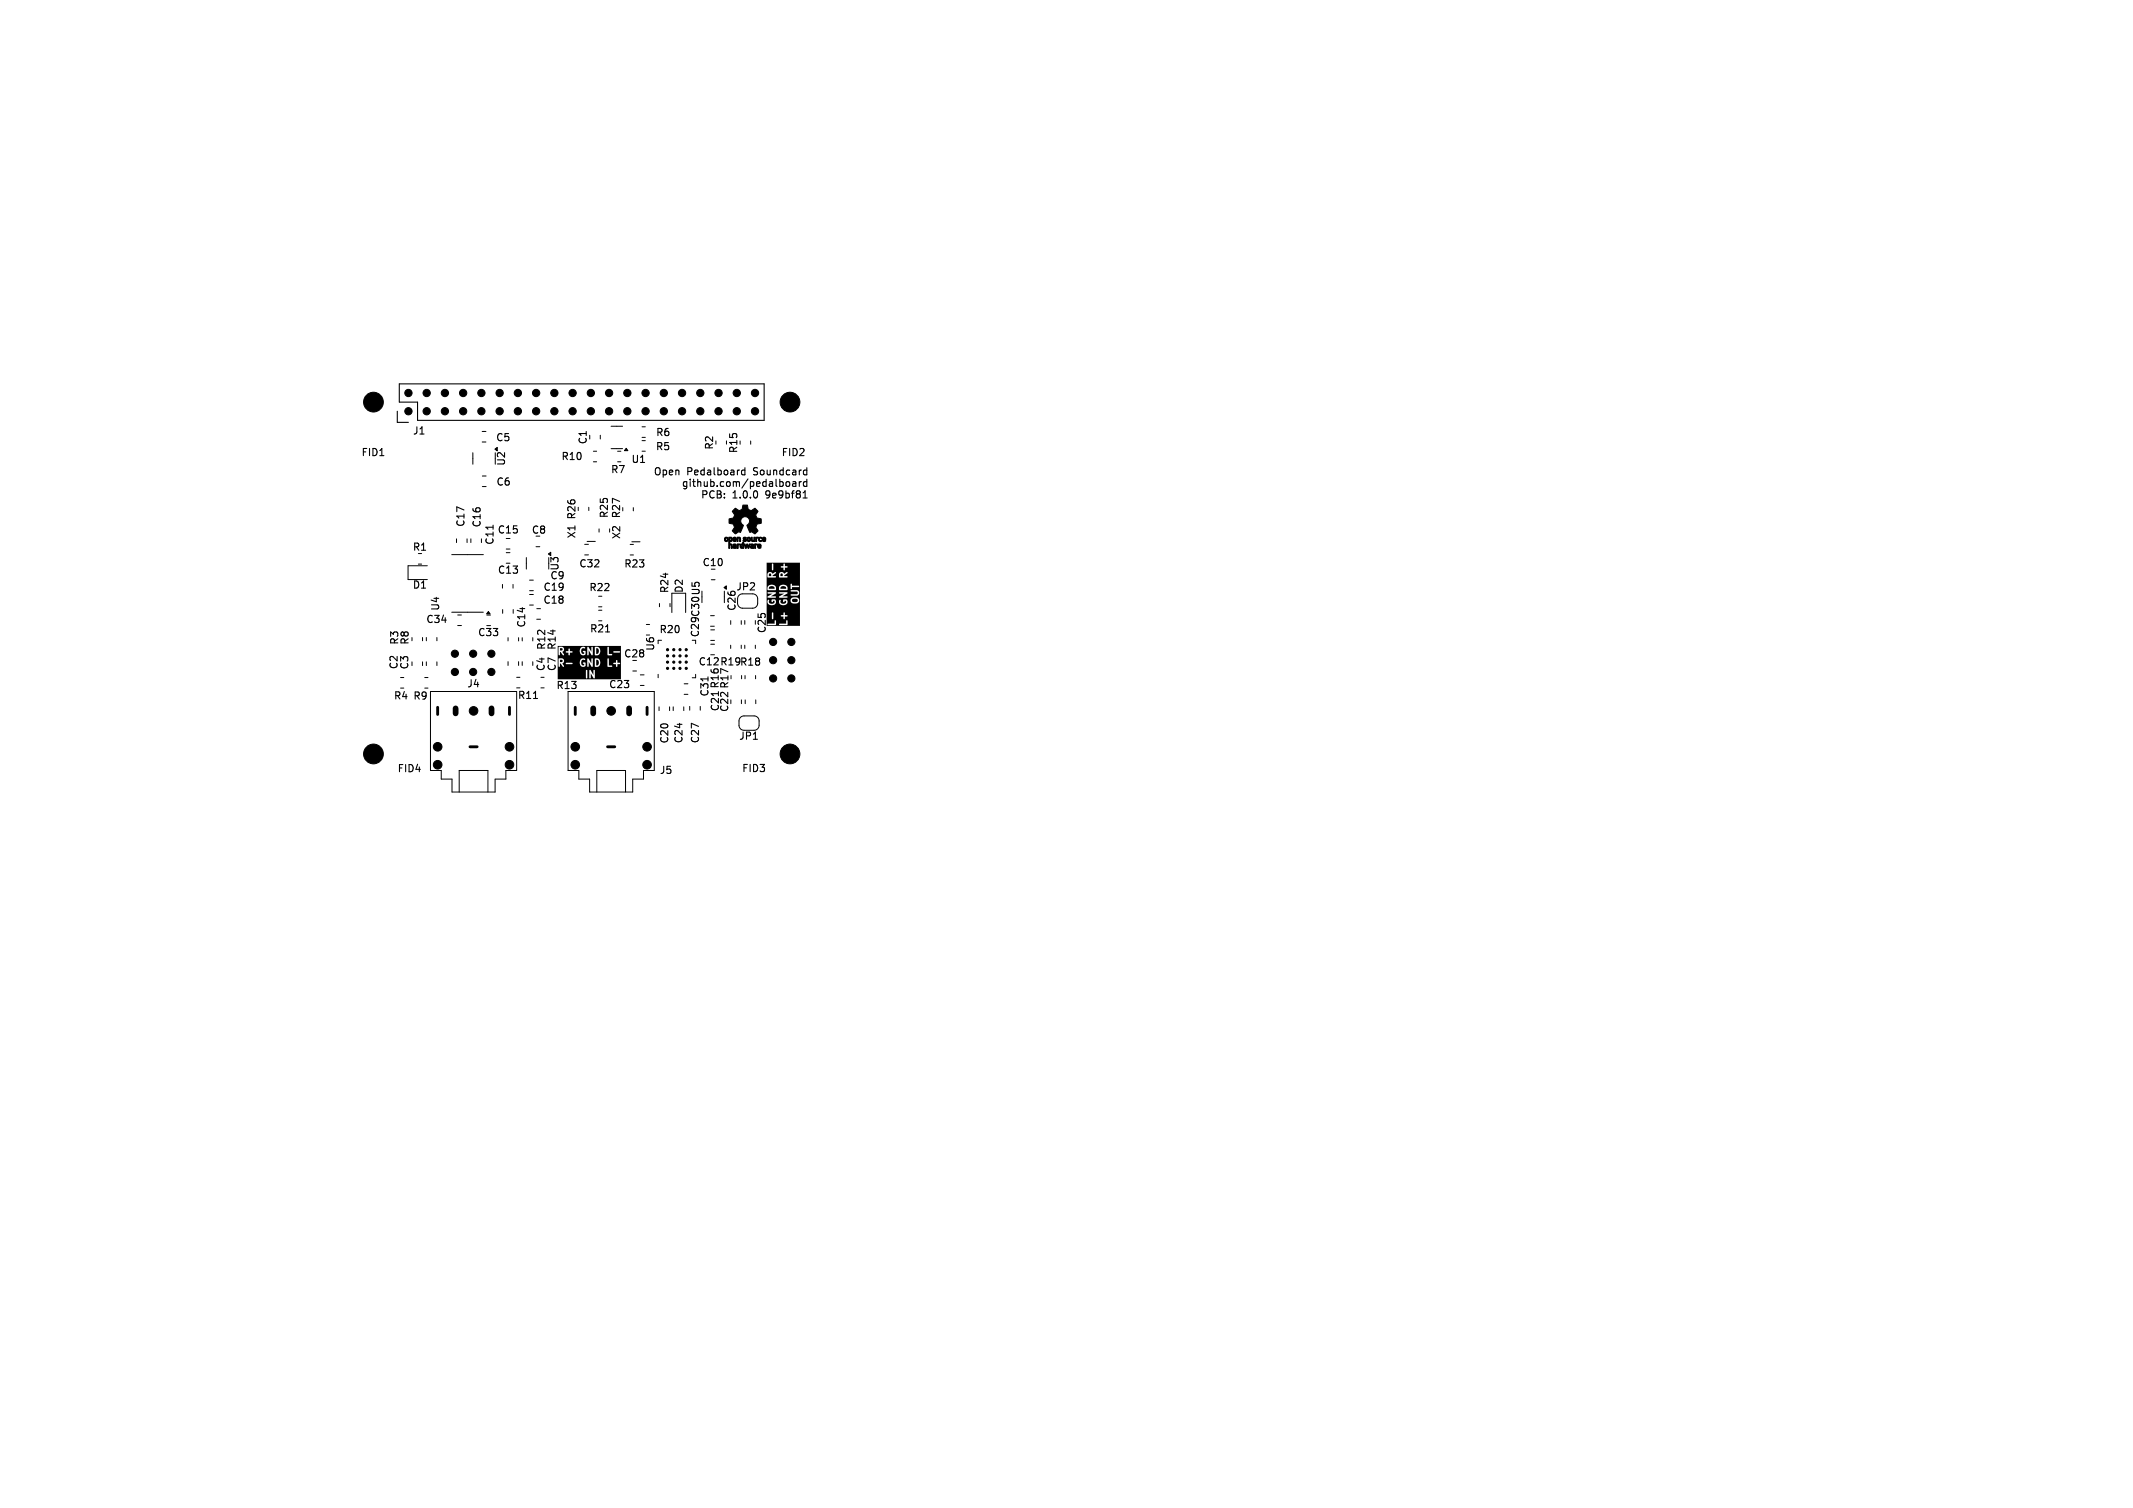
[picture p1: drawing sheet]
<svg xmlns="http://www.w3.org/2000/svg" width="297mm" height="210mm" viewBox="0 0 297 210" stroke-linecap="round" stroke-linejoin="round" font-family="sans-serif">
<defs><g id="words">
<g font-size="1.4">
<text x="50.2" y="63.7">FID1</text>
<text x="57.4" y="60.7">J1</text>
<text x="69" y="61.7">C5</text>
<text x="70.5" y="65" transform="rotate(-90 70.5 65)">U2</text>
<text x="78.1" y="64.3">R10</text>
<text x="81.9" y="62" transform="rotate(-90 81.9 62)">C1</text>
<text x="87.8" y="64.7">U1</text>
<text x="91.2" y="62.9">R5</text>
<text x="91.2" y="60.9">R6</text>
<text x="99.5" y="62.7" transform="rotate(-90 99.5 62.7)">R2</text>
<text x="102.9" y="63.2" transform="rotate(-90 102.9 63.2)">R15</text>
<text x="108.7" y="63.7">FID2</text>
<text x="69" y="67.8">C6</text>
<text x="85" y="66.1">R7</text>
<text x="90.9" y="66.3">Open</text>
<text x="94.8" y="67.9">github.com/pedalboard</text>
<text x="95.6" y="66.3">Pedalboard</text>
<text x="97.5" y="69.5">PCB:</text>
<text x="102" y="69.5">1.0.0</text>
<text x="105.1" y="66.3">Soundcard</text>
<text x="106.8" y="69.5">9e9bf81</text>
<text x="57.4" y="76.9">R1</text>
<text x="64.9" y="73.5" transform="rotate(-90 64.9 73.5)">C17</text>
<text x="67.1" y="73.6" transform="rotate(-90 67.1 73.6)">C16</text>
<text x="68.9" y="76" transform="rotate(-90 68.9 76)">C11</text>
<text x="69.2" y="74.5">C15</text>
<text x="73.9" y="74.5">C8</text>
<text x="80.3" y="75.1" transform="rotate(-90 80.3 75.1)">X1 R26</text>
<text x="84.8" y="72.3" transform="rotate(-90 84.8 72.3)">R25</text>
<text x="86.5" y="72.3" transform="rotate(-90 86.5 72.3)">R27</text>
<text x="86.6" y="75.2" transform="rotate(-90 86.6 75.2)">X2</text>
<text x="57.4" y="82.2">D1</text>
<text x="69.2" y="80.1">C13</text>
<text x="75.6" y="82.5">C19</text>
<text x="76.5" y="80.9">C9</text>
<text x="78" y="79.6" transform="rotate(-90 78 79.6)">U3</text>
<text x="80.6" y="79.2">C32</text>
<text x="82" y="82.5">R22</text>
<text x="86.8" y="79.2">R23</text>
<text x="93.3" y="82.7" transform="rotate(-90 93.3 82.7)">R24</text>
<text x="95.3" y="82.7" transform="rotate(-90 95.3 82.7)">D2</text>
<text x="97.7" y="79">C10</text>
<text x="102.4" y="82.4">JP2</text>
<text x="55.7" y="89.9" transform="rotate(-90 55.7 89.9)">R3</text>
<text x="57.1" y="89.9" transform="rotate(-90 57.1 89.9)">R8</text>
<text x="59.3" y="87">C34</text>
<text x="61.4" y="85.2" transform="rotate(-90 61.4 85.2)">U4</text>
<text x="66.5" y="88.8">C33</text>
<text x="73.3" y="87.5" transform="rotate(-90 73.3 87.5)">C14</text>
<text x="75.6" y="84.3">C18</text>
<text x="82" y="88.3">R21</text>
<text x="91.7" y="88.4">R20</text>
<text x="97.5" y="88.9" transform="rotate(-90 97.5 88.9)">C29 C30 U5</text>
<text x="102.6" y="85.2" transform="rotate(-90 102.6 85.2)">C26</text>
<text x="106.8" y="88.3" transform="rotate(-90 106.8 88.3)">C25</text>
<text x="55.6" y="93.3" transform="rotate(-90 55.6 93.3)">C2</text>
<text x="57.1" y="93.3" transform="rotate(-90 57.1 93.3)">C3</text>
<text x="65" y="95.9">J4</text>
<text x="76" y="93.6" transform="rotate(-90 76 93.6)">C4</text>
<text x="76.1" y="90.6" transform="rotate(-90 76.1 90.6)">R12</text>
<text x="77.6" y="93.6" transform="rotate(-90 77.6 93.6)">C7</text>
<text x="77.6" y="90.6" transform="rotate(-90 77.6 90.6)">R14</text>
<text x="86.8" y="91.8">C28</text>
<text x="91.3" y="90.7" transform="rotate(-90 91.3 90.7)">U6</text>
<text x="97.2" y="92.9">C12 R19R18</text>
<text x="54.7" y="97.6">R4 R9</text>
<text x="72" y="97.5">R11</text>
<text x="77.4" y="96.2">R13</text>
<text x="84.7" y="96">C23</text>
<text x="98.8" y="97.1" transform="rotate(-90 98.8 97.1)">C31</text>
<text x="100.3" y="99.2" transform="rotate(-90 100.3 99.2)">C21 R16</text>
<text x="101.6" y="99.3" transform="rotate(-90 101.6 99.3)">C22 R17</text>
<text x="55.3" y="107.7">FID4</text>
<text x="91.8" y="108">J5</text>
<text x="93.3" y="103.6" transform="rotate(-90 93.3 103.6)">C20</text>
<text x="95.2" y="103.6" transform="rotate(-90 95.2 103.6)">C24</text>
<text x="97.5" y="103.6" transform="rotate(-90 97.5 103.6)">C27</text>
<text x="102.8" y="103.2">JP1</text>
<text x="103.2" y="107.7">FID3</text>
</g>
</g></defs>
<path d="M107.1 79.9h.3v.3h-.3zM108.7 79.9h.3v.3h-.3zM78 91.9h.3v.2l-.3 .1zM78 90.3h.3v.2l-.3 .1zM83 91.9a.4 .4 0 0 1 .4 .4 .4 .4 0 0 1-.4 .4zM83 90.3a.4 .4 0 0 1 .4 .4 .4 .4 0 0 1-.4 .4zM77.7 90h8.8v4.6h-8.8v-1.2h3.9v1l.1 .1 .1-.1v-1h.3v1h.2v-.6l.4 .7 .1-.1v-1l-.1-.1-.1 .1v.6l-.4-.7-.1 .1h-.3l-.1-.1-.1 .1h-3.9v-1.6h.1v1l.1 .1 .1-.1v-.4l.4 .5 .1-.2-.2-.3h.5l.1 .1h.7l.1-.1-.1-.1-1.3 .1 .2-.2h2.2l.1 .5 .4 .2 .3-.2v-.4h-.3l.1 .1v.2a.4 .4 0 0 1-.4-.4 .4 .4 0 0 1 .6-.3v-.1h.3v1l.1 .1 .1-.1v-.6l.4 .6h.1v-1h.3v1l.1 .1 .4-.1 .2-.2 .1-.4-.2-.4h1.2v1l.1 .1 .6-.1-.1-.1h-.4v-.3h.6l.1 .1h.3l.1 .4 .1-.1v-.3l.3-.1v-.1h-.3l-.1-.4-.1 .1v.3l-1 .1-.1-.7-.1 .1h-1.2l-.2-.1-.7 .1-.1-.1-.1 .7-.4-.7-.1 .1-.5-.1h-.3l-.3 .5h-2.2v-.3l-.1-.2h-.5l-.2 .1v-1.6h.1v1l.1 .1 .1-.1v-.4l.4 .4h.1l-.2-.4 .9 .1v.3l.1 .1 .1-.4 .3-.1v-.1h-.3v-.1h1.3l.1 .5 .4 .2 .3-.2v-.5l-.3 .1 .1 .1v.2a.4 .4 0 0 1-.4-.4 .4 .4 0 0 1 .6-.3v-.1h.3v1l.1 .1 .1-.1v-.7l.4 .7h.1v-1h.3v1l.1 .1 .4-.1 .2-.2 .1-.4-.2-.4h1.2v1l.1 .1 .6-.1-.1-.1h-.4v-.3h.6l.1 .1h.8v-.1v-.1l-1.5 .1-.1-.7-.1 .1h-1.2l-.2-.1-.7 .1-.1-.1-.1 .7-.4-.7-.1 .1-.5-.1h-.3l-.3 .5h-1.3l-.1-.3h-.1v.4l-.9 .1 .2-.3v-.3l-.2-.1-.6 .1zM107.1 81.8a.44 .44 0 0 1 .4-.2 .44 .44 0 0 1 .4 .4h-.8zM108.7 81.8a.44 .44 0 0 1 .5-.2 .44 .44 0 0 1 .3 .4h-.8zM110.4 83.4h.6l.1 .3-.3 .2-.4-.1-.1-.1zM106.7 78.4h4.7v8.8h-4.7v-.3l.3 .2 1-.1 .1-.1h.4l.1 .2 1.1-.1v-.5l-.1-.1-.1 .1v.4h-1.4v-.4l-.2-.1v.5h-1.2v-1.5h.8v.7l.1 .1h.1v-.5h1l.1 .2h.3l.1 .3h.1v-.3l.4-.1-.1-.1h-.3l-.1-.4-.1 .1v.3h-.4h-1l-.1-.4-.1 .1h-.8v-1.7h.2l.1 .5 .4 .1 .5-.1 .1-.2v-.3h.5l.1 .5 .5 .1 .5-.3 .1-.3-.1-.2h.5v.4l.4 .2 .6-.1 .2-.2v-.3l-.2-.3h-.6h-.2l-.2 .3h-1h-.1l.1 .4 .1-.2h.2a.4 .4 0 0 1-.4 .4 .4 .4 0 0 1-.3-.6h-.1l-.1 .2h-.5l-.1-.2h-.5l.1 .4 .1-.2h.2a.4 .4 0 0 1-.4 .4 .4 .4 0 0 1-.3-.6l-.4 .2v-.6l.3 .1h1l.1-.1h.4l.1 .1h1h.1l-.1-.2h-.7l.7-.3 .1-.2h-1.2v.2h.7l-.7 .4h-.4l-.1-.1h-.7l.7-.4v-.1h-1.1v.2h.7l-.9 .4v-.8h3.4l.1 .1h.8v.3l-.8 .1-.1 .1 .1 .1 .8-.1 .3-.2v-.2l-.3-.3-4.3 .1v-.4h.2v.2l.1 .1h1l.1-.3h.4v.3h1.1l.1-.1-.1-.4-.4-.3-.5 .1-.2 .4h-.4l-.2-.4-.5-.1-.4 .1-.1 .4h-.2v-.5h3.4l.1 .6h.1v-.2h.9l.1-.2h-.1h-.9l-.1-.3-.1 .1h-3.4v-1.4h.2v.4h1.1v-.2h-.4v-.1l.3-.1h.6v.4h1.1h.1l-.1-.2h-.4v-.1l.5-.3-.2-.1-.3 .2-.2-.2h-.3l-.2 .3h-.6l.2-.2-.1-.1-.4 .2-.2-.2h-.3l-.4 .3v-1.4h.8v.7l.1 .1h.1v-.5h1l.1 .1 .3 .1 .1 .3h.1v-.3l.4-.1-.1-.1h-.3l-.1-.4h-.1v.4h-1.4l-.1-.4-.9 .1z" fill="#000"/>
<g fill="none" stroke="#000" stroke-width=".15">
<path d="M55.3 57.3v1.5h1.6M55.6 53.5h50.8v5h-48.3v-2.5h-2.5zM68.7 73.1v.6M103.7 65.1v1M103.7 65.5h-.3l-.2 .2 .1 .4h.4M109.5 67.1h.3l.2 .2v.2l-.2 .2h-.3l-.1-.2zM110.4 67.1h.4v.6M110.8 67.3l-.3 .1-.2 .1 .2 .2h.3M111.3 67.1v.6M111.6 67.1l-.3 .2M111.8 69.3h.6M112 68.5l.1-.2v1"/>
<path d="M112.1 65.5h.2M112.3 66.1h-.2M112.3 65.1v1M112.3 66.7v1M112.3 67.1h-.2l-.2 .2 .1 .4h.3M74.3 97.3h.6M84.3 88h.6M98.6 94.3v.5M104.9 103h.6"/>
</g>
<g fill="none" stroke="#000" stroke-width=".14">
<path d="M85.1 59.4h1.6M89.4 59.4h.5M58.3 78.6h.4M59.5 78.8h-2.7v1.9h2.7M62.9 77.2h4.4M63.6 75v.6M65 75v.6M65.6 75v.6M65.8 63v1.7M67 75v.6M67.1 60.1h.6M67.1 61.6h.6"/>
<path d="M67.2 66.3h.5M67.2 67.8h.5M69 63v1.7M70.5 77h.5M70.5 78.4h.5M70.5 76.5h.5M73.3 77.7v1.6M74.6 76.1h.6M76.4 77.7v1.6M81.4 75.8h.5M81.4 77.3h.5M81.7 75.4h1.2"/>
<path d="M82 70.6v.5M82.6 62.8h.5M82.6 64.3h.5M83.4 73.7v.4M83.6 60.6v.5M84.9 73.7v.4M85.1 62.5h1.6M86 62.8h.5M86 64.3h.5M87.7 75.8h.5M87.7 77.3h.5M88 75.4h1.1"/>
<path d="M88.2 70.7v.4M89.4 62.8h.5M89.4 61.4h.5M89.4 60.9h.5M101.2 61.4v.5M104.5 61.4v.5M55.8 94.4h.4M55.8 95.8h.4M58.8 88.8v.4M58.8 92.2v.5M59.1 94.4h.5M59.1 95.8h.5"/>
<path d="M59.4 88.8v.4M59.4 92.2v.5M59.9 96.3h12v11h-1.5v1.2h-1.5v1.8h-6v-1.8h-1.5v-1.2h-1.5zM60.8 88.8v.4M60.8 92.2v.5M62.9 85.3h4.4M63.7 85.6h.6M63.7 87.1h.6M67.8 87.1h.5M67.8 85.7h.5M70 81.4v.5M70 84.9v.5"/>
<path d="M70.7 88.8v.5M70.7 92.1v.6M71.4 81.4v.5M71.5 84.9v.5M71.9 94.3h.5M71.9 95.8h.5M72.2 88.8v.5M72.2 92.1v.6M72.7 88.8v.5M72.7 92.1v.6M73.7 80.8h.6M73.7 82.3h.6"/>
<path d="M73.7 82.8h.6M73.7 84.3h.6M74.2 88.8v.5M74.2 92.1v.6M74.7 84.8h.6M74.7 86.2h.6M75.3 94.3h.5M75.3 95.8h.5M79.1 96.3h12v11h-1.5v1.2h-1.5v1.8h-6v-1.8h-1.5v-1.2h-1.5zM83.4 85h.4M83.4 86.5h.4M83.4 83h.4"/>
<path d="M83.4 84.5h.4M88.1 93.4h.5M89.2 94h.5M89.2 95.5h.5M90 87h.5M90 88.4h.5M91.6 89.2h.5M91.6 93.9v.5M91.8 98.4v.6M91.8 84v.5M93.2 98.4v.6M93.3 84v.5"/>
<path d="M93.5 85.3v-2.7h2v2.7M93.7 98.4v.6M95.2 98.4v.6M95.3 95.2h.5M95.3 96.7h.5M96 98.4v.5M96.9 89.2v.4M96.9 93.9v.5h-.5M97.5 98.4v.5M98.9 85.7h.6M98.9 87.2h.6M99 89.2h.5"/>
<path d="M99 89.7h.5M99 91.2h.5M99 87.7h.5M99 80.7h.6M100.9 82.3v1.6M101.7 89.9v.4M101.7 86.4v.6M103.1 99.9l.4-.2h1.5a.7 .7 0 0 1 .7 .7v.6a.7 .7 0 0 1-.7 .7h-1.4a.7 .7 0 0 1-.7-.7v-.7zM103.2 89.9v.4M103.2 86.4v.6M103.2 97.5v.5M103.3 94.1v.4"/>
<path d="M103.4 82.7a.7 .7 0 0 0-.7 .7M103.7 86.4v.5M103.7 89.9v.4M103.7 94.1v.4M103.8 97.5v.5M104.8 82.7a.7 .7 0 0 1 .7 .7v.6a.7 .7 0 0 1-.7 .7h-1.4a.7 .7 0 0 1-.7-.7M105.2 86.4v.5M105.2 89.9v.4M105.2 94.1v.4M105.2 97.5v.5M63.9 110.3v-3h4v3M83.1 110.3v-3h4v3"/>
</g>
<g fill="#000" stroke="#000" stroke-width=".14">
<path d="M68.9 62.6l.3-.3v.5zM76.4 77.1l.3-.2v.5zM87.2 62.4l.2 .4h-.4zM100.9 74.9a.28 .28 0 0 1 .4 0 .28 .28 0 0 1 0 .4 .28 .28 0 0 1-.4-.1v-.1h.1a.14 .14 0 0 0 .2 .1 .14 .14 0 0 0 0-.2 .14 .14 0 0 0-.2 0l-.1 .1zM101.5 74.8h.1a.28 .28 0 0 1 .4 .3 .28 .28 0 0 1-.4 .3v.4h.2l.2 .1v.5h-.2v-.5h-.1l-.1 .5h-.1v-1.3h.1v.1a.13 .13 0 0 0 .2-.1 .13 .13 0 0 0-.2-.1v.1h-.1zM102.1 75.8a.28 .28 0 0 1 .3 0 .28 .28 0 0 1 .1 .3v.3l-.4-.1-.1-.1h.3l.1-.1-.4 .1 .1-.1 .3-.1zM102.1 74.9a.27 .27 0 0 1 .3 0 .27 .27 0 0 1 .1 .3h-.3l.1 .1h.2a.25 .25 0 0 1-.4 .1 .25 .25 0 0 1-.1-.4h.4l-.1-.1-.3 .1zM102.7 75.8h.3a.25 .25 0 0 0-.2 .4v.2h-.1zM102.6 74.8l.5 .1v.5h-.1v-.3a.13 .13 0 0 0-.1-.2 .13 .13 0 0 0-.1 .2v.3h-.2zM103.1 75.8h.3v-.3h.1v.9l-.4-.1v-.2h.1a.13 .13 0 0 0 .1 .1 .13 .13 0 0 0 .1-.2l-.1-.1-.1 .2h-.1zM103.5 74.9h.4v.1h-.3a.24 .24 0 0 1 .3 .1 .24 .24 0 0 1-.1 .4 .24 .24 0 0 1-.3-.2h.3v-.1a.22 .22 0 0 1-.3-.1 .22 .22 0 0 1 0-.2zM103.6 75.8h.1l.1 .3 .2-.3h.1l.1 .3 .1-.3h.2l-.2 .6h-.1l-.2-.4-.1 .4h-.1z"/>
<path d="M102.2 70.9l.2-.1 .5 .3 .4-.2 .1-.6h.7l.1 .6 .4 .2 .5-.3 .4 .4a.57 .57 0 0 0-.2 .7 .57 .57 0 0 0 .7 .4v.6h-.2a.54 .54 0 0 0-.5 .4 .54 .54 0 0 0 .2 .6l-.4 .5-.2-.2a.3 .3 0 0 0-.5 0l-.4-1a.63 .63 0 0 0 .4-.8 .63 .63 0 0 0-.8-.4 .63 .63 0 0 0-.4 .8l.2 .3a1.02 1.02 0 0 1-.2 .9l-.1 .1a.55 .55 0 0 0-.7 .2l-.1-.1a.35 .35 0 0 1-.3-.3 .35 .35 0 0 1 .2-.3l.1-.2a.55 .55 0 0 0-.7-.5l-.1-.6a.57 .57 0 0 0 .7-.4 .57 .57 0 0 0-.2-.7zM104.1 74.9a.28 .28 0 0 1 .4 0 .28 .28 0 0 1-.1 .4 .28 .28 0 0 1-.4-.1v-.1h.2v.1a.14 .14 0 0 0 .2 0 .14 .14 0 0 0 0-.2 .14 .14 0 0 0-.2 .1h-.2zM104.6 74.8h.1v.2a.17 .17 0 0 0 0 .2 .17 .17 0 0 0 .2 .1l.1-.5h.1v.6a.35 .35 0 0 1-.5-.3zM104.5 75.8a.28 .28 0 0 1 .4 0 .28 .28 0 0 1 .1 .3v.3l-.4-.1-.1-.1h.3v-.1l-.3 .1v-.1l.3-.1zM105.1 75.8h.4l-.3 .1v.5h-.1zM105.2 74.8l.4 .1-.2 .1v.4h-.2zM105.6 75.8a.27 .27 0 0 1 .3 0 .27 .27 0 0 1 .1 .3h-.4l.1 .1h.2a.25 .25 0 0 1-.3 .2 .25 .25 0 0 1-.1-.4h.3a.12 .12 0 0 0-.1-.1 .12 .12 0 0 0-.1 .1h-.1zM105.7 74.9l.3-.1 .1 .1v.1a.2 .2 0 0 0-.3 0 .2 .2 0 0 0 0 .3 .2 .2 0 0 0 .3 0 .28 .28 0 0 1-.4 0 .28 .28 0 0 1 0-.4zM106.2 74.9h.4v.3h-.3l.1 .1 .1-.1 .1 .2a.28 .28 0 0 1-.4 0 .28 .28 0 0 1-.1-.4h.4l-.1-.1-.3 .1zM68 85.2l.2 .3h-.4zM100.8 81.8l.3-.2v.5z"/>
<circle cx="52" cy="56" r="1.37"/>
<circle cx="56.9" cy="54.7" r=".51"/>
<circle cx="56.9" cy="57.3" r=".51"/>
<circle cx="59.4" cy="57.3" r=".51"/>
<circle cx="59.4" cy="54.7" r=".51"/>
<circle cx="62" cy="54.7" r=".51"/>
<circle cx="62" cy="57.3" r=".51"/>
<circle cx="64.5" cy="57.3" r=".51"/>
<circle cx="64.5" cy="54.7" r=".51"/>
<circle cx="67" cy="54.7" r=".51"/>
<circle cx="67" cy="57.3" r=".51"/>
<circle cx="69.6" cy="57.3" r=".51"/>
<circle cx="69.6" cy="54.7" r=".51"/>
<circle cx="72.1" cy="57.3" r=".51"/>
<circle cx="72.1" cy="54.7" r=".51"/>
<circle cx="74.7" cy="54.7" r=".51"/>
<circle cx="74.7" cy="57.3" r=".51"/>
<circle cx="77.2" cy="54.7" r=".51"/>
<circle cx="77.2" cy="57.3" r=".51"/>
<circle cx="79.7" cy="54.7" r=".51"/>
<circle cx="79.7" cy="57.3" r=".51"/>
<circle cx="82.3" cy="57.3" r=".51"/>
<circle cx="82.3" cy="54.7" r=".51"/>
<circle cx="84.8" cy="57.3" r=".51"/>
<circle cx="84.8" cy="54.7" r=".51"/>
<circle cx="87.4" cy="57.3" r=".51"/>
<circle cx="87.4" cy="54.7" r=".51"/>
<circle cx="89.9" cy="54.7" r=".51"/>
<circle cx="89.9" cy="57.3" r=".51"/>
<circle cx="92.4" cy="57.3" r=".51"/>
<circle cx="92.4" cy="54.7" r=".51"/>
<circle cx="95" cy="54.7" r=".51"/>
<circle cx="95" cy="57.3" r=".51"/>
<circle cx="97.5" cy="57.3" r=".51"/>
<circle cx="97.5" cy="54.7" r=".51"/>
<circle cx="100.1" cy="57.3" r=".51"/>
<circle cx="100.1" cy="54.7" r=".51"/>
<circle cx="102.6" cy="57.3" r=".51"/>
<circle cx="102.6" cy="54.7" r=".51"/>
<circle cx="105.1" cy="54.7" r=".51"/>
<circle cx="105.1" cy="57.3" r=".51"/>
<circle cx="110" cy="56" r="1.38"/>
<circle cx="63.3" cy="93.6" r=".5"/>
<circle cx="63.3" cy="91" r=".5"/>
<circle cx="65.9" cy="93.6" r=".5"/>
<circle cx="65.9" cy="91" r=".5"/>
<circle cx="65.9" cy="99" r=".6"/>
<circle cx="68.4" cy="91" r=".5"/>
<circle cx="68.4" cy="93.6" r=".5"/>
<circle cx="85.1" cy="99" r=".6"/>
<circle cx="92.9" cy="90.5" r=".15"/>
<circle cx="92.9" cy="92.2" r=".15"/>
<circle cx="92.9" cy="91.3" r=".15"/>
<circle cx="92.9" cy="93.1" r=".15"/>
<circle cx="93.8" cy="90.5" r=".15"/>
<circle cx="93.8" cy="91.3" r=".15"/>
<circle cx="93.8" cy="92.2" r=".15"/>
<circle cx="93.8" cy="93.1" r=".15"/>
<circle cx="94.7" cy="90.5" r=".15"/>
<circle cx="94.7" cy="92.2" r=".15"/>
<circle cx="94.7" cy="91.3" r=".15"/>
<circle cx="94.7" cy="93.1" r=".15"/>
<circle cx="95.6" cy="90.5" r=".15"/>
<circle cx="95.6" cy="91.3" r=".15"/>
<circle cx="95.6" cy="92.2" r=".15"/>
<circle cx="95.6" cy="93.1" r=".15"/>
<circle cx="107.6" cy="89.4" r=".5"/>
<circle cx="107.6" cy="91.9" r=".5"/>
<circle cx="107.6" cy="94.5" r=".5"/>
<circle cx="110.2" cy="94.5" r=".5"/>
<circle cx="110.2" cy="89.4" r=".5"/>
<circle cx="110.2" cy="91.9" r=".5"/>
<circle cx="52" cy="105" r="1.37"/>
<circle cx="60.9" cy="104" r=".6"/>
<circle cx="60.9" cy="106.5" r=".6"/>
<circle cx="70.9" cy="104" r=".6"/>
<circle cx="70.9" cy="106.5" r=".6"/>
<circle cx="80.1" cy="104" r=".6"/>
<circle cx="80.1" cy="106.5" r=".6"/>
<circle cx="90.1" cy="104" r=".6"/>
<circle cx="90.1" cy="106.5" r=".6"/>
<circle cx="110" cy="105" r="1.38"/>
</g>
<path d="M60.9 98.5v1M70.9 98.5v1M80.1 98.5v1M90.1 98.5v1M65.4 104h1M84.6 104h1" fill="none" stroke="#000" stroke-width=".4"/>
<path d="M63.4 98.7v.7M68.4 98.7v.7M82.6 98.7v.7M87.6 98.7v.7" fill="none" stroke="#000" stroke-width=".8"/>
<use href="#words"/>
</svg>
